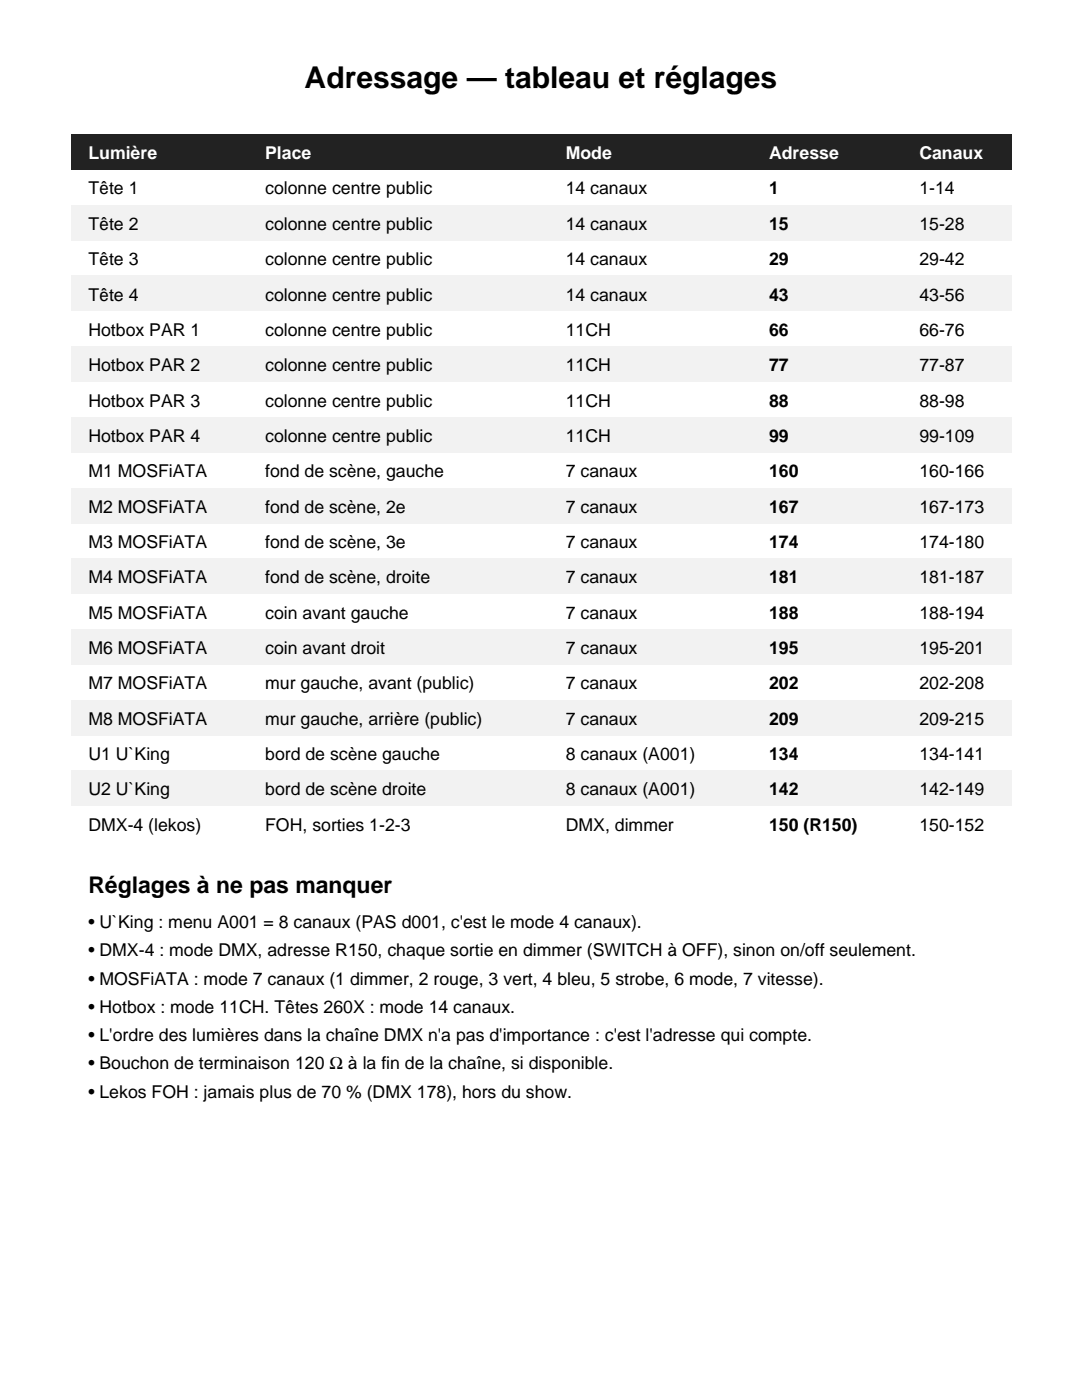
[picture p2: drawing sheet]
<svg xmlns="http://www.w3.org/2000/svg" width="216mm" height="279mm" viewBox="0 0 216 279" stroke-linecap="round" stroke-linejoin="round" font-family="sans-serif">
<defs><g id="words">
<text font-size="6" x="60.8" y="17.6">Adressage — tableau et réglages</text>
<text font-size="4.6" x="17.6" y="178.2">Réglages à ne pas manquer</text>
<g font-size="3.5" fill="#fff">
<text x="17.6" y="31.8">Lumière</text>
<text x="52.9" y="31.8">Place</text>
<text x="112.9" y="31.8">Mode</text>
<text x="153.5" y="31.8">Adresse</text>
<text x="183.4" y="31.8">Canaux</text>
</g>
<g font-size="3.5">
<text x="17.6" y="38.8">Tête 1</text>
<text x="52.9" y="38.8">colonne centre public</text>
<text x="112.9" y="38.8">14 canaux</text>
<text x="153.5" y="38.8">1</text>
<text x="183.4" y="38.8">1-14</text>
<text x="17.6" y="45.9">Tête 2</text>
<text x="52.9" y="45.9">colonne centre public</text>
<text x="112.9" y="45.9">14 canaux</text>
<text x="153.5" y="45.9">15</text>
<text x="183.4" y="45.9">15-28</text>
<text x="17.6" y="52.9">Tête 3</text>
<text x="52.9" y="52.9">colonne centre public</text>
<text x="112.9" y="52.9">14 canaux</text>
<text x="153.5" y="52.9">29</text>
<text x="183.4" y="52.9">29-42</text>
<text x="17.6" y="60">Tête 4</text>
<text x="52.9" y="60">colonne centre public</text>
<text x="112.9" y="60">14 canaux</text>
<text x="153.5" y="60">43</text>
<text x="183.4" y="60">43-56</text>
<text x="17.6" y="67">Hotbox PAR 1</text>
<text x="52.9" y="67">colonne centre public</text>
<text x="112.9" y="67">11CH</text>
<text x="153.5" y="67">66</text>
<text x="183.4" y="67">66-76</text>
<text x="17.6" y="74.1">Hotbox PAR 2</text>
<text x="52.9" y="74.1">colonne centre public</text>
<text x="112.9" y="74.1">11CH</text>
<text x="153.5" y="74.1">77</text>
<text x="183.4" y="74.1">77-87</text>
<text x="17.6" y="81.1">Hotbox PAR 3</text>
<text x="52.9" y="81.1">colonne centre public</text>
<text x="112.9" y="81.1">11CH</text>
<text x="153.5" y="81.1">88</text>
<text x="183.4" y="81.1">88-98</text>
<text x="17.6" y="88.2">Hotbox PAR 4</text>
<text x="52.9" y="88.2">colonne centre public</text>
<text x="112.9" y="88.2">11CH</text>
<text x="153.5" y="88.2">99</text>
<text x="183.4" y="88.2">99-109</text>
<text x="17.6" y="95.2">M1 MOSFiATA</text>
<text x="52.9" y="95.2">fond de scène, gauche</text>
<text x="112.9" y="95.2">7 canaux</text>
<text x="153.5" y="95.2">160</text>
<text x="183.4" y="95.2">160-166</text>
<text x="17.6" y="102.3">M2 MOSFiATA</text>
<text x="52.9" y="102.3">fond de scène, 2e</text>
<text x="112.9" y="102.3">7 canaux</text>
<text x="153.5" y="102.3">167</text>
<text x="183.4" y="102.3">167-173</text>
<text x="17.6" y="109.4">M3 MOSFiATA</text>
<text x="52.9" y="109.4">fond de scène, 3e</text>
<text x="112.9" y="109.4">7 canaux</text>
<text x="153.5" y="109.4">174</text>
<text x="183.4" y="109.4">174-180</text>
<text x="17.6" y="116.4">M4 MOSFiATA</text>
<text x="52.9" y="116.4">fond de scène, droite</text>
<text x="112.9" y="116.4">7 canaux</text>
<text x="153.5" y="116.4">181</text>
<text x="183.4" y="116.4">181-187</text>
<text x="17.6" y="123.5">M5 MOSFiATA</text>
<text x="52.9" y="123.5">coin avant gauche</text>
<text x="112.9" y="123.5">7 canaux</text>
<text x="153.5" y="123.5">188</text>
<text x="183.4" y="123.5">188-194</text>
<text x="17.6" y="130.5">M6 MOSFiATA</text>
<text x="52.9" y="130.5">coin avant droit</text>
<text x="112.9" y="130.5">7 canaux</text>
<text x="153.5" y="130.5">195</text>
<text x="183.4" y="130.5">195-201</text>
<text x="17.6" y="137.6">M7 MOSFiATA</text>
<text x="52.9" y="137.6">mur gauche, avant (public)</text>
<text x="112.9" y="137.6">7 canaux</text>
<text x="153.5" y="137.6">202</text>
<text x="183.4" y="137.6">202-208</text>
<text x="17.6" y="144.6">M8 MOSFiATA</text>
<text x="52.9" y="144.6">mur gauche, arrière (public)</text>
<text x="112.9" y="144.6">7 canaux</text>
<text x="153.5" y="144.6">209</text>
<text x="183.4" y="144.6">209-215</text>
<text x="17.6" y="151.7">U1 U`King</text>
<text x="52.9" y="151.7">bord de scène gauche</text>
<text x="112.9" y="151.7">8 canaux (A001)</text>
<text x="153.5" y="151.7">134</text>
<text x="183.4" y="151.7">134-141</text>
<text x="17.6" y="158.8">U2 U`King</text>
<text x="52.9" y="158.8">bord de scène droite</text>
<text x="112.9" y="158.8">8 canaux (A001)</text>
<text x="153.5" y="158.8">142</text>
<text x="183.4" y="158.8">142-149</text>
<text x="17.6" y="165.8">DMX-4 (lekos)</text>
<text x="52.9" y="165.8">FOH, sorties 1-2-3</text>
<text x="112.9" y="165.8">DMX, dimmer</text>
<text x="153.5" y="165.8">150 (R150)</text>
<text x="183.4" y="165.8">150-152</text>
<text x="17.6" y="185.2">• U`King : menu A001 = 8 canaux (PAS d001, c'est le mode 4 canaux).</text>
<text x="17.6" y="190.9">• DMX-4 : mode DMX, adresse R150, chaque sortie en dimmer (SWITCH à OFF), sinon on/off seulement.</text>
<text x="17.6" y="196.5">• MOSFiATA : mode 7 canaux (1 dimmer, 2 rouge, 3 vert, 4 bleu, 5 strobe, 6 mode, 7 vitesse).</text>
<text x="17.6" y="202.1">• Hotbox : mode 11CH. Têtes 260X : mode 14 canaux.</text>
<text x="17.6" y="207.8">• L'ordre des lumières dans la chaîne DMX n'a pas d'importance : c'est l'adresse qui compte.</text>
<text x="17.6" y="213.4">• Bouchon de terminaison 120 Ω à la fin de la chaîne, si disponible.</text>
<text x="17.6" y="219.1">• Lekos FOH : jamais plus de 70 % (DMX 178), hors du show.</text>
</g>
</g></defs>
<path d="M14.1 26.8h187.7v7.1h-187.7z" fill-rule="evenodd" fill="#222"/>
<g fill="#f2f2f2">
<path d="M14.1 40.9h187.7v7.1h-187.7z" fill-rule="evenodd"/>
<path d="M14.1 55h187.7v7.1h-187.7z" fill-rule="evenodd"/>
<path d="M14.1 69.1h187.7v7.1h-187.7z" fill-rule="evenodd"/>
<path d="M14.1 83.3h187.7v7h-187.7z" fill-rule="evenodd"/>
<path d="M14.1 97.4h187.7v7h-187.7z" fill-rule="evenodd"/>
<path d="M14.1 111.5h187.7v7h-187.7z" fill-rule="evenodd"/>
<path d="M14.1 125.6h187.7v7h-187.7z" fill-rule="evenodd"/>
<path d="M14.1 139.7h187.7v7.1h-187.7z" fill-rule="evenodd"/>
<path d="M14.1 153.8h187.7v7.1h-187.7z" fill-rule="evenodd"/>
</g>
<use href="#words"/>
</svg>
